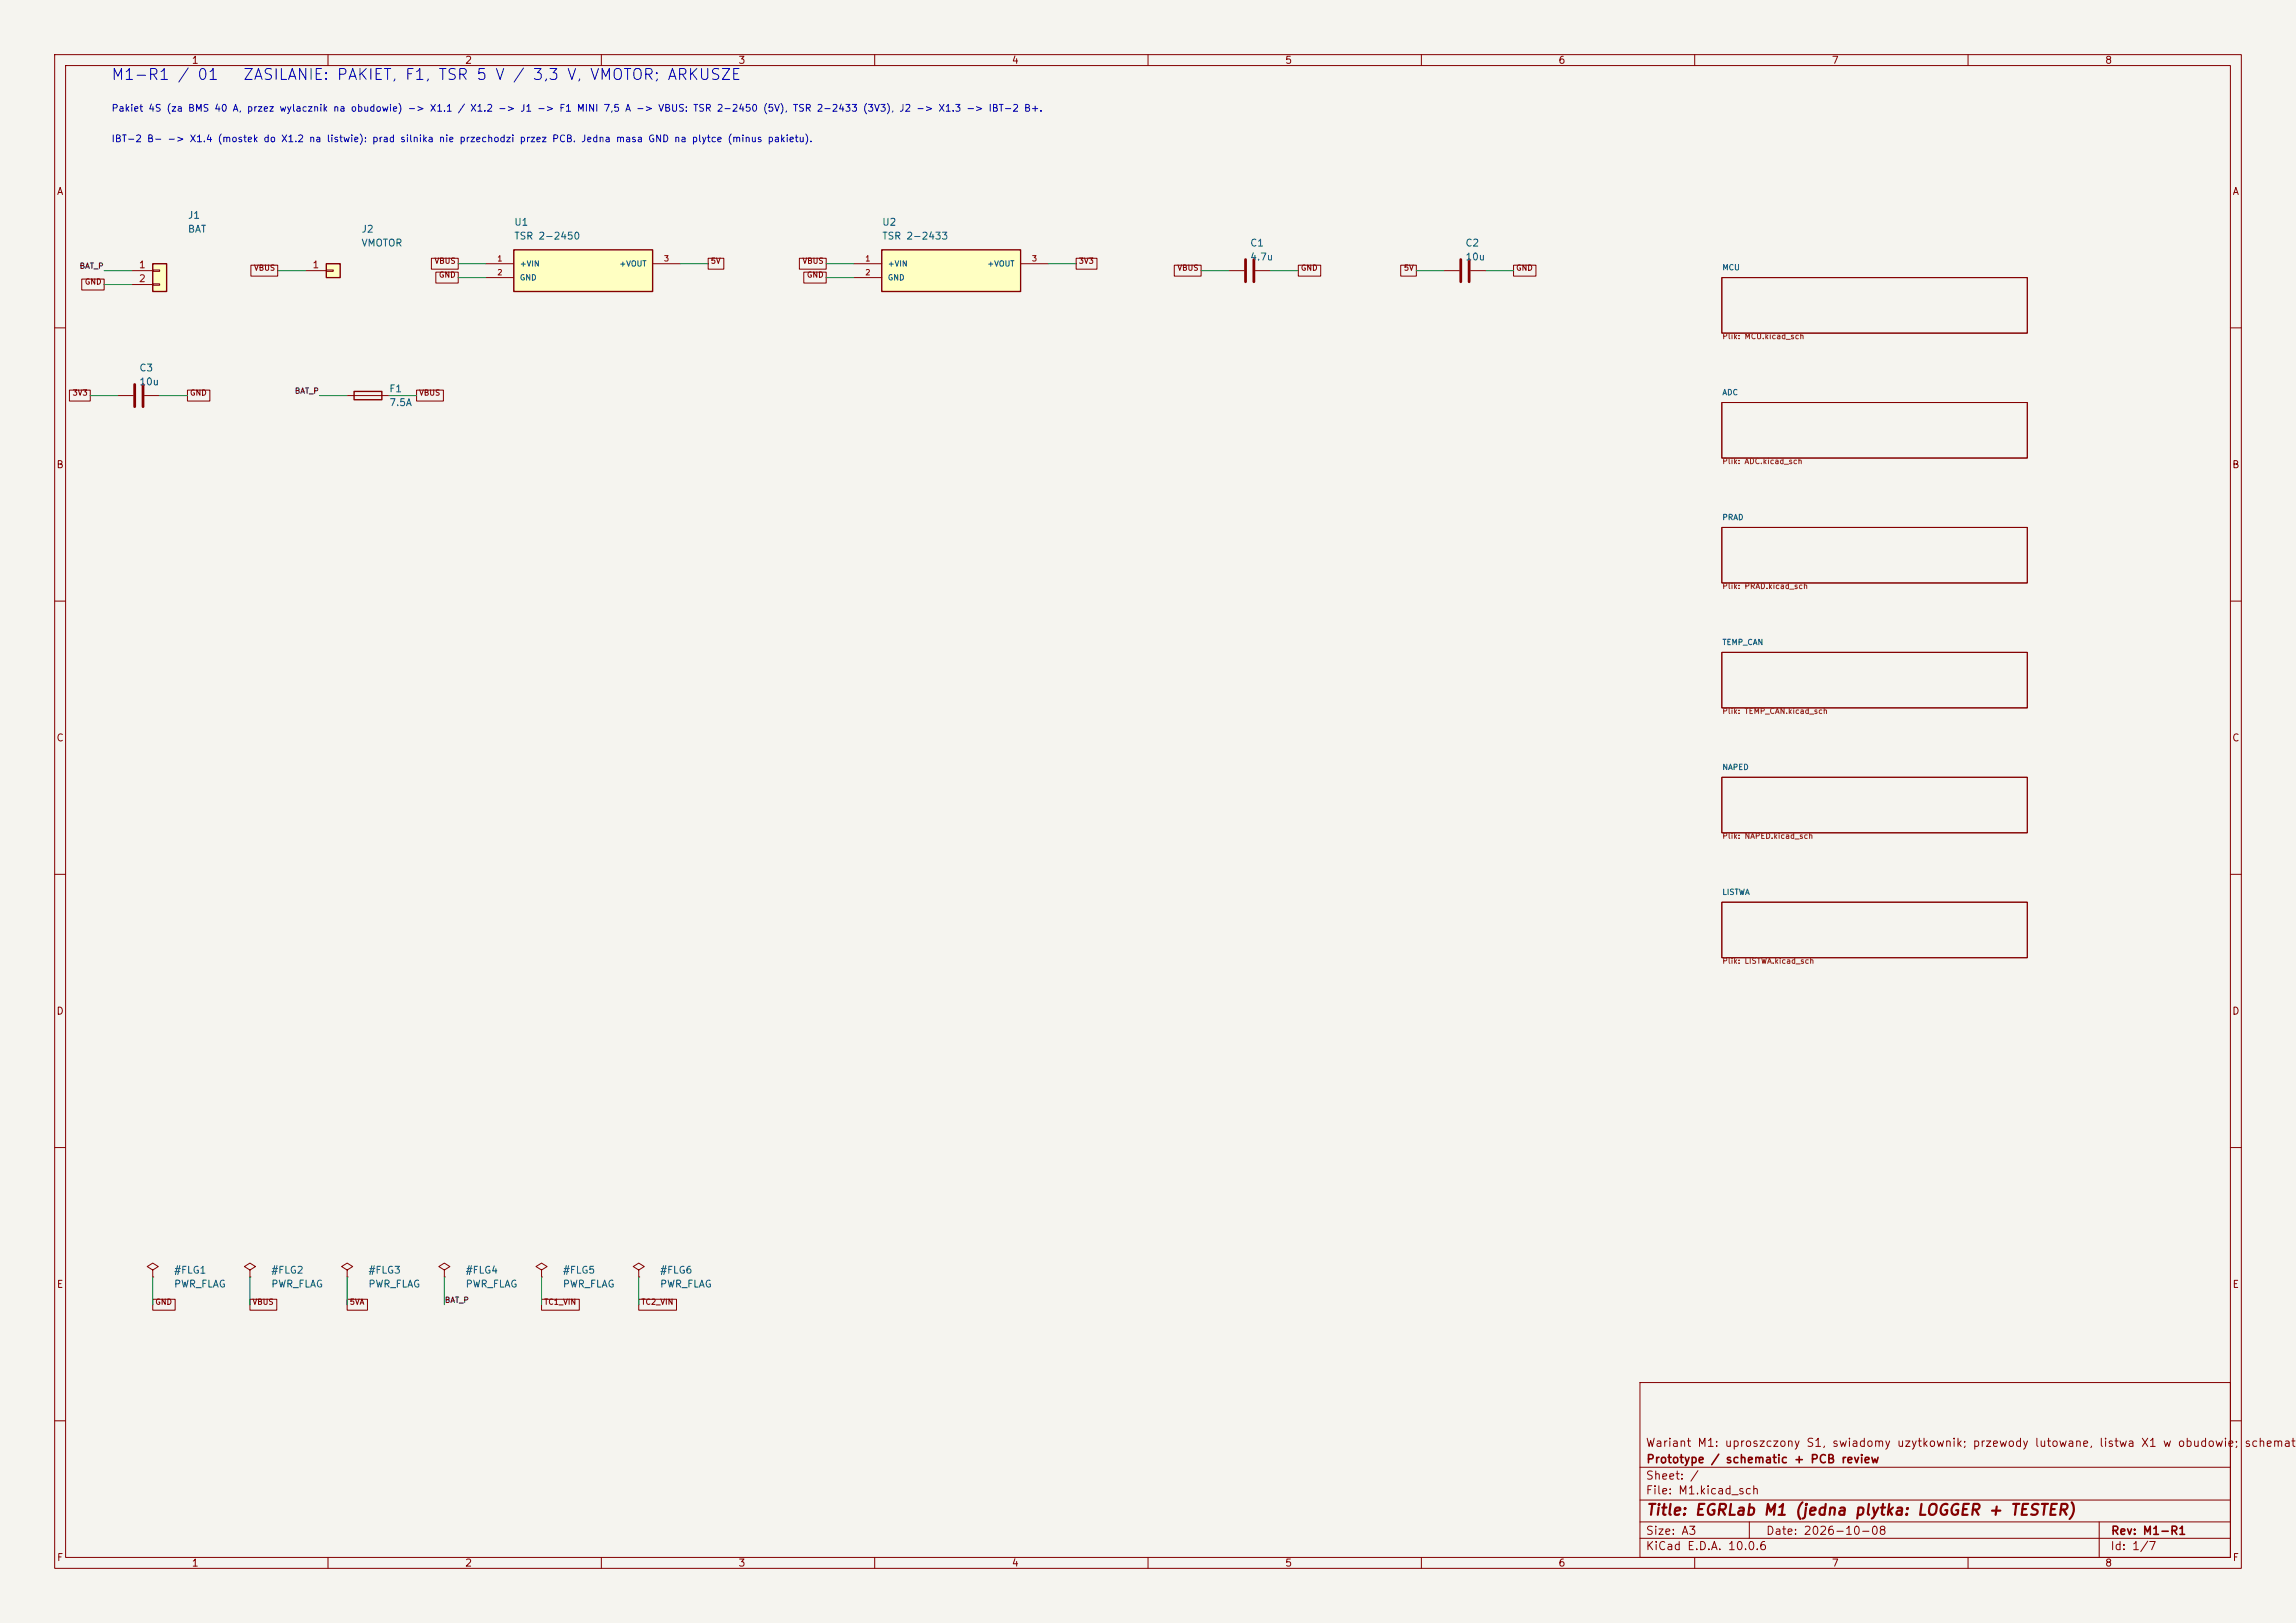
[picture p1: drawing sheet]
<svg xmlns="http://www.w3.org/2000/svg" width="420mm" height="297mm" viewBox="0 0 420 297" stroke-linecap="round" stroke-linejoin="round" font-family="sans-serif">
<defs><g id="words">
<g font-size="2" fill="#0000c2">
<text x="20.2" y="15.1">M1-R1 / 01</text>
<text x="44.3" y="15.1">ZASILANIE: PAKIET, F1, TSR 5 V / 3,3 V, VMOTOR; ARKUSZE</text>
</g>
<text font-size="2" fill="#840000" x="301" y="277.8">Title: EGRLab M1 (jedna plytka: LOGGER + TESTER)</text>
<g font-size="1.5" fill="#840000">
<text x="300.9" y="265.1">Wariant M1: uproszczony S1, swiadomy uzytkownik; przewody lutowane, listwa X1 w obudowie;</text>
<text x="301" y="268.1">Prototype / schematic + PCB review</text>
<text x="410.4" y="265.1">schemat</text>
<text x="300.9" y="273.8">File: M1.kicad_sch</text>
<text x="300.9" y="271.1">Sheet: /</text>
<text x="300.9" y="281.2">Size: A3</text>
<text x="322.9" y="281.2">Date: 2026-10-08</text>
<text x="386" y="281.2">Rev: M1-R1</text>
<text x="300.9" y="284">KiCad E.D.A. 10.0.6</text>
<text x="385.9" y="284">Id: 1/7</text>
</g>
<g font-size="1.3" fill="#840000">
<text x="35" y="12">1</text>
<text x="85" y="12">2</text>
<text x="135" y="12">3</text>
<text x="185" y="12">4</text>
<text x="235" y="12">5</text>
<text x="285" y="12">6</text>
<text x="335" y="12">7</text>
<text x="385" y="12">8</text>
<text x="10.3" y="36">A</text>
<text x="408.3" y="36">A</text>
<text x="10.2" y="86">B</text>
<text x="408.2" y="86">B</text>
<text x="10.2" y="136">C</text>
<text x="408.2" y="136">C</text>
<text x="10.2" y="186">D</text>
<text x="408.2" y="186">D</text>
<text x="10.3" y="236">E</text>
<text x="408.3" y="236">E</text>
<text x="10.3" y="286">F</text>
<text x="35" y="287">1</text>
<text x="85" y="287">2</text>
<text x="135" y="287">3</text>
<text x="185" y="287">4</text>
<text x="235" y="287">5</text>
<text x="285" y="287">6</text>
<text x="335" y="287">7</text>
<text x="385" y="287">8</text>
<text x="408.3" y="286">F</text>
</g>
<g font-size="1.3" fill="#0000c2">
<text x="20.3" y="20.7">Pakiet 4S (za BMS 40 A, przez wylacznik na obudowie) -&gt; X1.1 / X1.2 -&gt; J1 -&gt; F1 MINI 7,5 A -&gt; VBUS: TSR 2-2450 (5V), TSR 2-2433 (3V3), J2 -&gt; X1.3 -&gt; IBT-2 B+.</text>
<text x="20.3" y="26.3">IBT-2 B- -&gt; X1.4 (mostek do X1.2 na listwie): prad silnika nie przechodzi przez PCB. Jedna masa GND na plytce (minus pakietu).</text>
</g>
<g font-size="1.3" fill="#006464">
<text x="34.3" y="40.3">J1</text>
<text x="94" y="41.6">U1</text>
<text x="161.3" y="41.6">U2</text>
<text x="34.3" y="42.9">BAT</text>
<text x="66" y="42.9">J2</text>
<text x="66" y="45.4">VMOTOR</text>
<text x="94" y="44.1">TSR 2-2450</text>
<text x="161.3" y="44.1">TSR 2-2433</text>
<text x="228.6" y="45.4">C1</text>
<text x="228.6" y="48">4.7u</text>
<text x="268" y="45.4">C2</text>
<text x="268" y="48">10u</text>
<text x="25.4" y="68.3">C3</text>
<text x="25.4" y="70.8">10u</text>
<text x="71.1" y="72.1">F1</text>
<text x="71.1" y="74.6">7.5A</text>
<text x="31.7" y="233.4">#FLG1</text>
<text x="49.5" y="233.4">#FLG2</text>
<text x="67.3" y="233.4">#FLG3</text>
<text x="85.1" y="233.4">#FLG4</text>
<text x="102.9" y="233.4">#FLG5</text>
<text x="120.6" y="233.4">#FLG6</text>
<text x="31.7" y="235.9">PWR_FLAG</text>
<text x="49.5" y="235.9">PWR_FLAG</text>
<text x="67.3" y="235.9">PWR_FLAG</text>
<text x="85.1" y="235.9">PWR_FLAG</text>
<text x="102.9" y="235.9">PWR_FLAG</text>
<text x="120.6" y="235.9">PWR_FLAG</text>
</g>
<g font-size="1.3" fill="#a90000">
<text x="25.3" y="49.4">1</text>
<text x="25.3" y="51.9">2</text>
<text x="57.1" y="49.4">1</text>
</g>
<g font-size="1" fill="#0f0f0f">
<text x="14.5" y="49.4">BAT_P</text>
<text x="53.8" y="72.3">BAT_P</text>
<text x="81.3" y="238.7">BAT_P</text>
</g>
<g font-size="1" fill="#840000">
<text x="15.4" y="52.3">GND</text>
<text x="46.4" y="49.8">VBUS</text>
<text x="79.4" y="48.5">VBUS</text>
<text x="80.2" y="51">GND</text>
<text x="129.9" y="48.5">5V</text>
<text x="146.7" y="48.5">VBUS</text>
<text x="147.5" y="51">GND</text>
<text x="197.2" y="48.5">3V3</text>
<text x="215.3" y="49.8">VBUS</text>
<text x="237.9" y="49.8">GND</text>
<text x="256.7" y="49.8">5V</text>
<text x="277.2" y="49.8">GND</text>
<text x="13.2" y="72.6">3V3</text>
<text x="34.7" y="72.6">GND</text>
<text x="76.6" y="72.6">VBUS</text>
<text x="28.3" y="239">GND</text>
<text x="46.1" y="239">VBUS</text>
<text x="63.9" y="239">5VA</text>
<text x="99.4" y="239">TC1_VIN</text>
<text x="117.2" y="239">TC2_VIN</text>
</g>
<g font-size="1" fill="#a90000">
<text x="90.9" y="48.1">1</text>
<text x="90.9" y="50.6">2</text>
<text x="121.3" y="48.1">3</text>
<text x="158.2" y="48.1">1</text>
<text x="158.2" y="50.6">2</text>
<text x="188.7" y="48.1">3</text>
</g>
<g font-size="1" fill="#006464">
<text x="95" y="49">+VIN</text>
<text x="95" y="51.6">GND</text>
<text x="113.2" y="49">+VOUT</text>
<text x="162.3" y="49">+VIN</text>
<text x="162.3" y="51.6">GND</text>
<text x="180.5" y="49">+VOUT</text>
<text x="315" y="49.7">MCU</text>
<text x="315" y="72.6">ADC</text>
<text x="315" y="95.4">PRAD</text>
<text x="315" y="118.3">TEMP_CAN</text>
<text x="315" y="141.1">NAPED</text>
<text x="315" y="164">LISTWA</text>
</g>
<g font-size="1" fill="#725600">
<text x="315" y="62.3">Plik: MCU.kicad_sch</text>
<text x="315" y="85.2">Plik: ADC.kicad_sch</text>
<text x="315" y="108">Plik: PRAD.kicad_sch</text>
<text x="315" y="130.9">Plik: TEMP_CAN.kicad_sch</text>
<text x="315" y="153.7">Plik: NAPED.kicad_sch</text>
<text x="315" y="176.6">Plik: LISTWA.kicad_sch</text>
</g>
</g></defs>
<path d="M0 0h420v297h-420z" fill="#f5f4ef" stroke="#f5f4ef" stroke-width=".18"/>
<g fill="none" stroke="#840000" stroke-width=".18">
<path d="M10 10h400v277h-400zM12 12h396v273h-396zM60 10v2M110 10v2M160 10v2M210 10v2M260 10v2M310 10v2M360 10v2M224.8 49.5h2.8M229.6 49.5h2.8M264.2 49.5h2.8"/>
<path d="M269 49.5h2.8M315 50.8h55.8v10.2h-55.8zM10 60h2M315 73.7h55.8v10.1h-55.8zM408 60h2M315 96.5h55.8v10.2h-55.8zM10 110h2M315 119.4h55.8v10.1h-55.8zM408 110h2M10 160h2M315 142.2h55.8v10.2h-55.8zM408 160h2"/>
<path d="M315 165.1h55.8v10.2h-55.8zM10 210h2M408 210h2M27.9 232.4l1.1-.6-1.1-.7-1 .7 1 .6v1.3M27.9 233.7h.1M45.7 232.4l1-.6-1-.7-1 .7 1 .6v1.3M45.7 233.7h.1M81.3 232.4l1-.6-1-.7-1 .7 1 .6v1.3M81.3 233.7h.1M99.1 232.4l1-.6-1-.7-1.1 .7 1.1 .6v1.3M99.1 233.7h.1M116.8 232.4l1.1-.6-1.1-.7-1 .7 1 .6v1.3"/>
<path d="M116.8 233.7h.1M300 253h108v32h-108zM10 260h2M300 278.5h108M300 274.5h108M300 268.5h108M320 278.5v3M384 278.5v6.5M408 260h2M60 285v2M110 285v2M160 285v2"/>
<path d="M210 285v2M260 285v2M300 281.5h108M310 285v2M360 285v2"/>
</g>
<path d="M227.8 47.5v4.1M229.4 47.5v4.1M267.2 47.5v4.1M268.7 47.5v4.1" fill="none" stroke="#840000" stroke-width=".51"/>
<path d="M27.9 48.3h2.6v5h-2.6z" fill="#ffffc2"/>
<path d="M27.9 48.3h2.6v5h-2.6z" fill="none" stroke="#840000" stroke-width=".25"/>
<path d="M24.1 49.5h3.8M24.1 52.1h3.8M27.9 49.4h1.3v.3h-1.3zM27.9 51.9h1.3v.3h-1.3z" fill="none" stroke="#840000" stroke-width=".18"/>
<path d="M94 45.7h25.4v7.6h-25.4z" fill="#ffffc2"/>
<path d="M94 45.7h25.4v7.6h-25.4zM64.8 71.6h5v1.6h-5z" fill="none" stroke="#840000" stroke-width=".25"/>
<path d="M88.9 48.3h5.1M88.9 50.8h5.1M119.4 48.3h5.1M21.6 72.4h2.8M26.4 72.4h2.8M63.5 72.4h7.6M63.5 232.4l1-.6-1-.7-1 .7 1 .6v1.3M63.5 233.7h.1" fill="none" stroke="#840000" stroke-width=".18"/>
<path d="M24.6 70.4v4M26.2 70.4v4" fill="none" stroke="#840000" stroke-width=".51"/>
<path d="M59.7 48.3h2.5v2.5h-2.5z" fill="#ffffc2"/>
<path d="M59.7 48.3h2.5v2.5h-2.5z" fill="none" stroke="#840000" stroke-width=".25"/>
<path d="M55.9 49.5h3.8M59.7 49.4h1.3v.3h-1.3z" fill="none" stroke="#840000" stroke-width=".18"/>
<path d="M161.3 45.7h25.4v7.6h-25.4z" fill="#ffffc2"/>
<path d="M161.3 45.7h25.4v7.6h-25.4z" fill="none" stroke="#840000" stroke-width=".25"/>
<g fill="none" stroke="#840000" stroke-width=".18">
<path d="M15 51.1h4v2h-4zM45.9 48.5h4.9v2h-4.9zM78.9 47.3h4.9v2h-4.9zM79.7 49.8h4.1v2h-4.1zM129.5 47.3h2.9v2h-2.9zM146.2 47.3h4.9v2h-4.9zM147 49.8h4.1v2h-4.1zM156.2 48.3h5.1M156.2 50.8h5.1M186.7 48.3h5.1M196.8 47.3h3.9v2h-3.9zM214.8 48.5h4.9v2h-4.9z"/>
<path d="M237.5 48.5h4.1v2h-4.1zM256.2 48.5h2.9v2h-2.9zM276.9 48.5h4.1v2h-4.1zM12.7 71.4h3.8v2h-3.8zM34.3 71.4h4.1v2h-4.1zM76.2 71.4h4.9v2h-4.9zM27.9 237.8h4.1v2h-4.1zM45.7 237.8h4.9v2h-4.9zM63.5 237.8h3.7v2h-3.7zM99.1 237.8h6.9v2h-6.9zM116.8 237.8h6.9v2h-6.9z"/>
</g>
<g fill="none" stroke="#009600" stroke-width=".18">
<path d="M19 49.5h5.1M19 52.1h5.1M50.8 49.5h5.1M83.8 50.8h5.1M83.8 48.3h5.1M124.5 48.3h5M151.1 50.8h5.1M151.1 48.3h5.1M191.8 48.3h5M219.7 49.5h5.1M232.4 49.5h5.1M259.1 49.5h5.1"/>
<path d="M271.8 49.5h5.1M16.5 72.4h5.1M29.2 72.4h5.1M58.4 72.4h5.1M71.1 72.4h5.1M27.9 233.7v5.1M45.7 233.7v5.1M63.5 233.7v5.1M81.3 233.7v5.1M99.1 233.7v5.1M116.8 233.7v5.1"/>
</g>
<use href="#words"/>
</svg>
